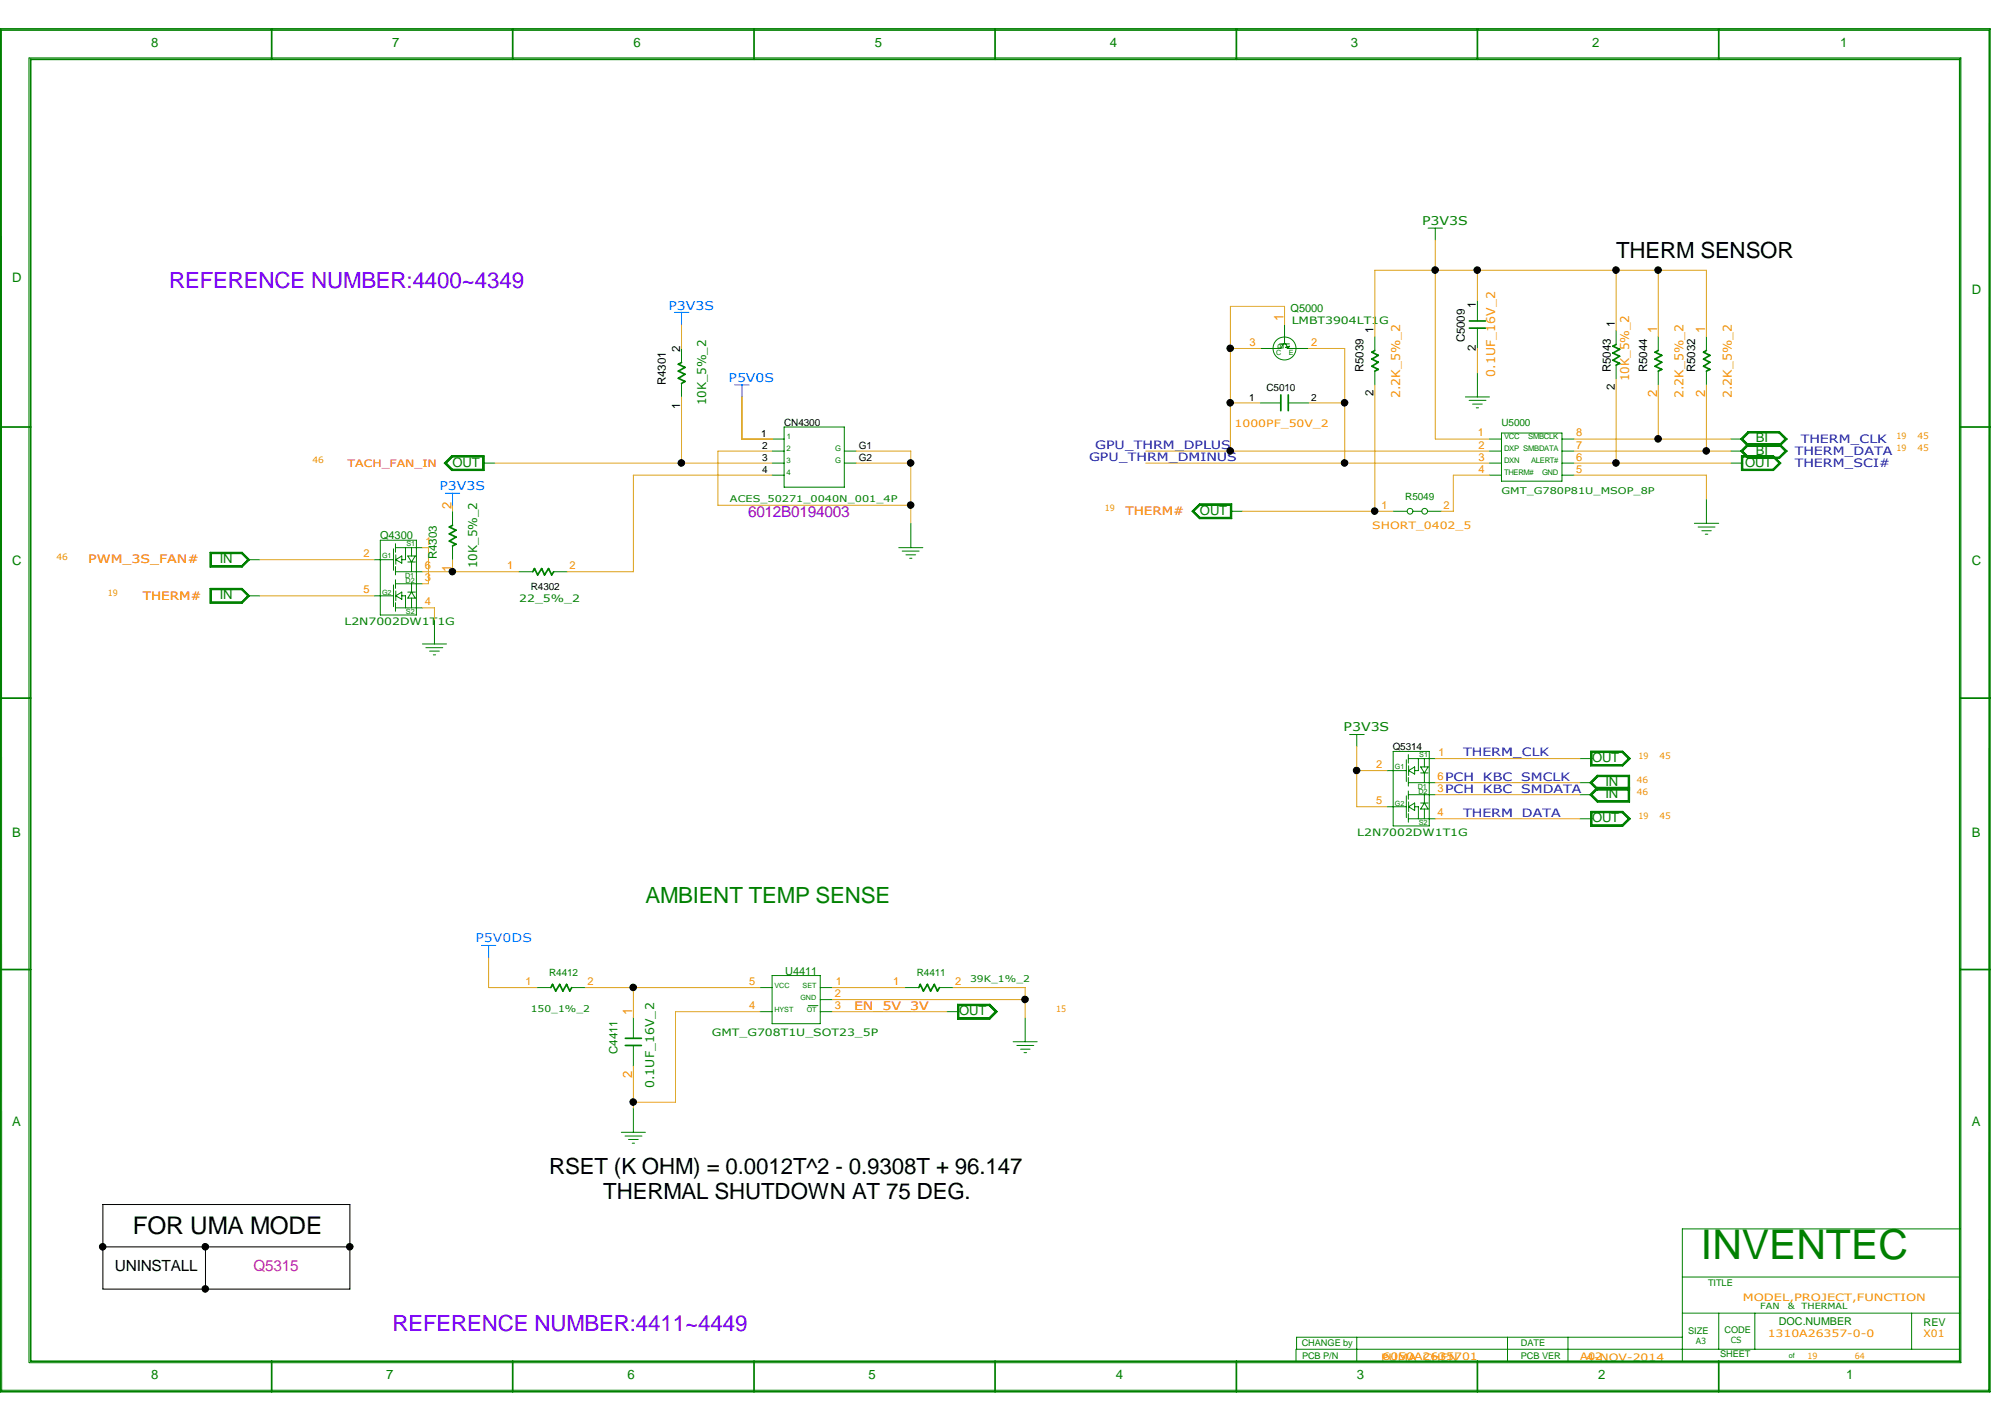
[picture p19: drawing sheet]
<svg xmlns="http://www.w3.org/2000/svg" width="297mm" height="210mm" viewBox="0 0 297 210" stroke-linecap="round" stroke-linejoin="round" font-family="sans-serif">
<defs><g id="words">
<text font-size="6.1" fill="#008000" x="251.2" y="186">INVENTEC</text>
<text font-size="3.6" x="19.6" y="182.3">FOR UMA MODE</text>
<g font-size="3.3">
<text x="238.7" y="38.1">THERM SENSOR</text>
<text x="81.1" y="173.5">RSET (K OHM) = 0.0012T^2 - 0.9308T + 96.147</text>
<text x="89.1" y="177">THERMAL SHUTDOWN AT 75 DEG.</text>
</g>
<g font-size="3.3" fill="#8000ff">
<text x="25" y="42.6">REFERENCE NUMBER:4400~4349</text>
<text x="58" y="196.6">REFERENCE NUMBER:4411~4449</text>
</g>
<text font-size="3.3" fill="#008000" x="95.3" y="133.4">AMBIENT TEMP SENSE</text>
<text font-size="2.3" fill="#9400d3" x="110.5" y="76.4">6012B0194003</text>
<text font-size="2.3" x="17" y="187.7">UNINSTALL</text>
<text font-size="2.3" fill="#ff1493" x="37.5" y="187.7">Q5315</text>
<g font-size="1.9" fill="#008000">
<text x="22.3" y="6.9">8</text>
<text x="58" y="6.9">7</text>
<text x="93.6" y="6.9">6</text>
<text x="129.2" y="6.9">5</text>
<text x="163.9" y="6.9">4</text>
<text x="199.5" y="6.9">3</text>
<text x="235.2" y="6.9">2</text>
<text x="271.8" y="6.9">1</text>
<text x="1.8" y="41.7">D</text>
<text x="291.2" y="43.4">D</text>
<text x="259.4" y="65.4">BI</text>
<text x="66.8" y="68.9">OUT</text>
<text x="257.8" y="68.9">OUT</text>
<text x="259.4" y="67.1">BI</text>
<text x="177.2" y="76">OUT</text>
<text x="1.8" y="83.5">C</text>
<text x="32.5" y="83.1">IN</text>
<text x="291.2" y="83.5">C</text>
<text x="32.5" y="88.5">IN</text>
<text x="235.2" y="112.5">OUT</text>
<text x="237.1" y="116.1">IN</text>
<text x="237.1" y="117.9">IN</text>
<text x="1.8" y="123.6">B</text>
<text x="235.2" y="121.5">OUT</text>
<text x="291.2" y="123.6">B</text>
<text x="141.7" y="149.9">OUT</text>
<text x="1.8" y="166.3">A</text>
<text x="291.2" y="166.3">A</text>
<text x="22.3" y="203.7">8</text>
<text x="57.1" y="203.7">7</text>
<text x="92.7" y="203.7">6</text>
<text x="128.3" y="203.7">5</text>
<text x="164.8" y="203.7">4</text>
<text x="200.4" y="203.7">3</text>
<text x="236" y="203.7">2</text>
<text x="272.7" y="203.7">1</text>
</g>
<g font-size="1.9" fill="#ff8d00">
<text x="189.6" y="47.5" transform="rotate(-90 189.6 47.5)">1</text>
<text x="244.8" y="49.2" transform="rotate(-90 244.8 49.2)">1</text>
<text x="251.9" y="49.2" transform="rotate(-90 251.9 49.2)">1</text>
<text x="244.8" y="58.6" transform="rotate(-90 244.8 58.6)">2</text>
<text x="251.9" y="58.6" transform="rotate(-90 251.9 58.6)">2</text>
<text x="66.7" y="75.2" transform="rotate(-90 66.7 75.2)">2</text>
<text x="66.7" y="84.5" transform="rotate(-90 66.7 84.5)">1</text>
<text x="93.4" y="149.9" transform="rotate(-90 93.4 149.9)">1</text>
<text x="93.4" y="159.2" transform="rotate(-90 93.4 159.2)">2</text>
</g>
<g font-size="1.8" fill="#008000">
<text x="210.1" y="33.2">P3V3S</text>
<text x="104.3" y="59.9" transform="rotate(-90 104.3 59.9)">10K_5%_2</text>
<text x="70.5" y="83.9" transform="rotate(-90 70.5 83.9)">10K_5%_2</text>
<text x="198.5" y="108">P3V3S</text>
<text x="96.6" y="160.7" transform="rotate(-90 96.6 160.7)">0.1UF_16V_2</text>
</g>
<g font-size="1.8" fill="#0080ff">
<text x="98.7" y="45.7">P3V3S</text>
<text x="107.6" y="56.4">P5V0S</text>
<text x="64.9" y="72.4">P3V3S</text>
</g>
<g font-size="1.8" fill="#ff8d00">
<text x="206.8" y="58.8" transform="rotate(-90 206.8 58.8)">2.2K_5%_2</text>
<text x="220.8" y="55.7" transform="rotate(-90 220.8 55.7)">0.1UF_16V_2</text>
<text x="240.7" y="56.3" transform="rotate(-90 240.7 56.3)">10K_5%_2</text>
<text x="248.7" y="58.8" transform="rotate(-90 248.7 58.8)">2.2K_5%_2</text>
<text x="255.8" y="58.8" transform="rotate(-90 255.8 58.8)">2.2K_5%_2</text>
</g>
<text font-size="1.8" fill="#1e90ff" x="70.2" y="139.2">P5V0DS</text>
<g font-size="1.7">
<text x="218" y="45.4" transform="rotate(-90 218 45.4)">1</text>
<text x="100.5" y="52" transform="rotate(-90 100.5 52)">2</text>
<text x="202.9" y="49.2" transform="rotate(-90 202.9 49.2)">1</text>
<text x="216.4" y="50.6" transform="rotate(-90 216.4 50.6)">C5009</text>
<text x="218" y="51.9" transform="rotate(-90 218 51.9)">2</text>
<text x="238.5" y="48.3" transform="rotate(-90 238.5 48.3)">1</text>
<text x="98.3" y="56.9" transform="rotate(-90 98.3 56.9)">R4301</text>
<text x="201.4" y="55" transform="rotate(-90 201.4 55)">R5039</text>
<text x="202.9" y="58.5" transform="rotate(-90 202.9 58.5)">2</text>
<text x="238" y="55" transform="rotate(-90 238 55)">R5043</text>
<text x="238.5" y="57.6" transform="rotate(-90 238.5 57.6)">2</text>
<text x="243.3" y="55" transform="rotate(-90 243.3 55)">R5044</text>
<text x="250.4" y="55" transform="rotate(-90 250.4 55)">R5032</text>
<text x="100.5" y="60.4" transform="rotate(-90 100.5 60.4)">1</text>
</g>
<g font-size="1.7" fill="#00f">
<text x="266" y="65.4">THERM_CLK</text>
<text x="160.9" y="68.1">GPU_THRM_DMINUS</text>
<text x="161.8" y="66.3">GPU_THRM_DPLUS</text>
<text x="265.1" y="69">THERM_SCI#</text>
<text x="265.1" y="67.2">THERM_DATA</text>
<text x="216.1" y="111.7">THERM_CLK</text>
<text x="216.1" y="120.6">THERM_DATA</text>
</g>
<g font-size="1.7" fill="#f00">
<text x="166.2" y="76.1">THERM#</text>
<text x="13" y="83.2">PWM_3S_FAN#</text>
<text x="21.1" y="88.6">THERM#</text>
<text x="126.2" y="149.1">EN_5V_3V</text>
</g>
<g font-size="1.7" fill="#008000">
<text x="64.5" y="82.6" transform="rotate(-90 64.5 82.6)">R4303</text>
<text x="91.2" y="155.7" transform="rotate(-90 91.2 155.7)">C4411</text>
</g>
<g font-size="1.6" fill="#008000">
<text x="190.6" y="46.1">Q5000</text>
<text x="56.1" y="79.6">Q4300</text>
<text x="116" y="144.1">U4411</text>
<text x="262.8" y="195.8">DOC.NUMBER</text>
<text x="284.1" y="195.9">REV</text>
</g>
<g font-size="1.6" fill="#ff8d00">
<text x="184.6" y="51.1">3</text>
<text x="193.7" y="51.1">2</text>
<text x="218.3" y="64.4">1</text>
<text x="232.8" y="64.4">8</text>
<text x="218.4" y="69.8">4</text>
<text x="218.4" y="68">3</text>
<text x="218.4" y="66.3">2</text>
<text x="232.8" y="66.3">7</text>
<text x="232.8" y="68">6</text>
<text x="232.8" y="69.8">5</text>
<text x="204" y="75.1">1</text>
<text x="213.2" y="75.1">2</text>
<text x="53.7" y="82.3">2</text>
<text x="62.9" y="80.5">1</text>
<text x="53.7" y="87.6">5</text>
<text x="62.7" y="89.4">4</text>
<text x="62.7" y="85.8">3</text>
<text x="62.7" y="84">6</text>
<text x="74.9" y="84">1</text>
<text x="84.1" y="84">2</text>
<text x="203.3" y="113.4">2</text>
<text x="212.5" y="111.6">1</text>
<text x="203.3" y="118.8">5</text>
<text x="212.3" y="117">3PCH_KBC_SMDATA</text>
<text x="212.3" y="115.2">6PCH_KBC_SMCLK</text>
<text x="212.3" y="120.6">4</text>
<text x="77.6" y="145.5">1</text>
<text x="86.8" y="145.5">2</text>
<text x="110.7" y="145.5">5</text>
<text x="110.7" y="149.1">4</text>
<text x="123.3" y="149.1">3</text>
<text x="123.3" y="147.3">2</text>
<text x="123.4" y="145.5">1</text>
<text x="131.9" y="145.5">1</text>
<text x="141.1" y="145.5">2</text>
</g>
<g font-size="1.5" fill="#008000">
<text x="190.8" y="47.9">LMBT3904LT1G</text>
<text x="221.8" y="62.9">U5000</text>
<text x="207.6" y="73.8">R5049</text>
<text x="76.7" y="88.9">22_5%_2</text>
<text x="50.9" y="92.3">L2N7002DW1T1G</text>
<text x="200.5" y="123.4">L2N7002DW1T1G</text>
<text x="81.1" y="144.1">R4412</text>
<text x="135.4" y="144.1">R4411</text>
<text x="105.2" y="153">GMT_G708T1U_SOT23_5P</text>
</g>
<g font-size="1.5">
<text x="184.5" y="59.2">1</text>
<text x="187.1" y="57.8">C5010</text>
<text x="193.7" y="59.2">2</text>
<text x="112.4" y="64.5">1</text>
<text x="115.8" y="62.9">CN4300</text>
<text x="112.6" y="69.9">4</text>
<text x="112.6" y="68.1">3</text>
<text x="112.6" y="66.3">2</text>
<text x="126.9" y="68.1">G2</text>
<text x="126.9" y="66.3">G1</text>
<text x="78.4" y="87.2">R4302</text>
<text x="205.7" y="110.8">Q5314</text>
</g>
<g font-size="1.5" fill="#ff8d00">
<text x="182.4" y="63.1">1000PF_50V_2</text>
<text x="202.7" y="78.2">SHORT_0402_5</text>
<text x="257.4" y="192.2">MODEL,PROJECT,FUNCTION</text>
<text x="261.1" y="197.5">1310A26357-0-0</text>
<text x="284.1" y="197.5">X01</text>
<text x="204" y="201.1">PUMA CHEN</text>
<text x="204.2" y="200.9">6050A2635701</text>
<text x="233.4" y="200.9">A02</text>
<text x="234.3" y="201.1">4-NOV-2014</text>
</g>
<text font-size="1.5" fill="#f00" x="51.3" y="69">TACH_FAN_IN</text>
<g font-size="1.4" fill="#008000">
<text x="107.8" y="74.2">ACES_50271_0040N_001_4P</text>
<text x="221.8" y="72.9">GMT_G780P81U_MSOP_8P</text>
<text x="78.4" y="149.5">150_1%_2</text>
<text x="143.3" y="145">39K_1%_2</text>
<text x="252.3" y="189.9">TITLE</text>
<text x="249.3" y="197">SIZE</text>
<text x="254.7" y="196.9">CODE</text>
<text x="192.3" y="198.8">CHANGE by</text>
<text x="192.3" y="200.7">PCB P/N</text>
<text x="224.7" y="198.8">DATE</text>
<text x="224.7" y="200.7">PCB VER</text>
<text x="254.1" y="200.4">SHEET</text>
</g>
<g font-size="1.3" fill="#008000">
<text x="189.7" y="51.5" transform="rotate(-90 189.7 51.5)">B</text>
<text x="260" y="193.4">FAN</text>
<text x="264.1" y="193.4">&amp;</text>
<text x="266.1" y="193.4">THERMAL</text>
<text x="250.5" y="198.5">A3</text>
<text x="255.6" y="198.4">CS</text>
</g>
<g font-size="1.3" fill="#ff8d00">
<text x="280.1" y="64.9">19</text>
<text x="283.2" y="64.9">45</text>
<text x="46.1" y="68.4">46</text>
<text x="280.1" y="66.6">19</text>
<text x="283.2" y="66.6">45</text>
<text x="163.2" y="75.5">19</text>
<text x="8.3" y="82.7">46</text>
<text x="15.9" y="88">19</text>
<text x="242" y="112.1">19</text>
<text x="245.1" y="112.1">45</text>
<text x="241.8" y="117.4">46</text>
<text x="241.8" y="115.6">46</text>
<text x="242" y="120.9">19</text>
<text x="245.1" y="120.9">45</text>
<text x="156" y="149.4">15</text>
<text x="267" y="200.7">19</text>
<text x="274" y="200.7">64</text>
</g>
<g font-size="1.1" fill="#008000">
<text x="188.5" y="52.5">C</text>
<text x="190.4" y="52.5">E</text>
<text x="116.2" y="64.8">1</text>
<text x="222.2" y="64.8">VCC</text>
<text x="225.7" y="64.8">SMBCLK</text>
<text x="116.2" y="70.1">4</text>
<text x="116.2" y="68.4">3</text>
<text x="116.2" y="66.6">2</text>
<text x="123.4" y="68.4">G</text>
<text x="123.4" y="66.6">G</text>
<text x="222.2" y="70.1">THERM#</text>
<text x="222.2" y="68.4">DXN</text>
<text x="222.2" y="66.6">DXP SMBDATA</text>
<text x="226.1" y="68.4">ALERT#</text>
<text x="227.8" y="70.1">GND</text>
<text x="56.4" y="82.5">G1</text>
<text x="60" y="80.7">S1</text>
<text x="56.4" y="87.8">G2</text>
<text x="59.8" y="85.3">D1</text>
<text x="59.9" y="86.1">D2</text>
<text x="59.9" y="90.7">S2</text>
<text x="206" y="113.7">G1</text>
<text x="209.6" y="111.9">S1</text>
<text x="206" y="119">G2</text>
<text x="209.4" y="116.5">D1</text>
<text x="209.5" y="117.2">D2</text>
<text x="209.5" y="121.8">S2</text>
<text x="114.4" y="149.4">HYST</text>
<text x="114.4" y="145.9">VCC</text>
<text x="118.2" y="147.7">GND</text>
<text x="118.5" y="145.9">SET</text>
<text x="119.2" y="149.4">OT</text>
<text x="264.2" y="200.6">of</text>
</g>
</g></defs>
<g fill="none" stroke="#008000" stroke-width=".25">
<path d="M0 4.3h293.9v201.3h-293.9zM40.1 4.3v4.5M75.7 4.3v4.5M111.4 4.3v4.5M147 4.3v4.5M182.6 4.3v4.5M218.2 4.3v4.5M253.9 4.3v4.5M289.5 8.8h-285v192.3h285M289.5 8.7v192.4M100.7 53.6l-.5 .2 1 .5-1 .5 1 .5-1 .6 1 .4-.5 .3M189.2 58.3v2.4"/>
<path d="M190.3 58.3v2.4M203.1 51.8l-.5 .2 1 .5-1 .5 1 .5-1 .6 1 .5-.5 .2M217 47.4h2.4M217 48.5h2.4M238.7 50.9l-.5 .2 1 .5-1 .6 1 .4-1 .6 1 .5-.5 .2M244.9 51.8l-.4 .2 .9 .5-.9 .5 .9 .5-.9 .6 .9 .5-.5 .2M252 51.8l-.4 .2 1 .5-1 .5 1 .5-1 .6 1 .5-.6 .2M0 63.1h4.5M66.8 77.6l-.4 .3 .9 .4-.9 .6 .9 .4-.9 .6 .9 .5-.5 .2M289.5 63.1h4.4M78.7 84.5l.2-.5 .5 .9 .6-.9 .4 .9 .6-.9 .5 .9 .3-.4M0 103.1h4.5"/>
<path d="M289.5 103.1h4.4M0 143.2h4.5M81.4 145.9l.2-.5 .5 1 .6-1 .4 1 .6-1 .5 1 .3-.5M92.4 153.4h2.3M92.4 154.4h2.3M135.7 145.9l.2-.5 .5 1 .6-1 .5 1 .5-1 .5 1 .3-.5M289.5 143.2h4.4M40.1 201.1v4.5M75.7 201.1v4.5M111.4 201.1v4.5M147 201.1v4.5M182.6 201.1v4.5"/>
<path d="M218.2 201.1v4.5M253.9 201.1v4.5"/>
</g>
<g fill="none" stroke="#008000" stroke-width=".15">
<path d="M.2 4.4l.1 201M.3 4.5h293.4M4.3 8.6v192.7M4.3 8.6h285.3v192.7h-285.3M293.8 4.5l-.1 200.9h-293.4M210.9 33.7h2.2M212 33.7v1.8M100.7 51.5v2.1M100.7 56.6v2M186.2 59.5h3M189 50.8h1.5M189.6 50.8l-.4 .7h-3"/>
<path d="M189.7 47.9v2.9M189.9 51.3l.6-.2-.2 .4zM189.9 50.8l.4 .7M190.3 59.5h3M190.3 51.5h3M203.1 49.7v2.1M203.1 54.8v2.1M216.4 58.6h3.6M217 59.1h2.5M217.5 59.7h1.4M218.2 44.4v3M218.2 48.5v3"/>
<path d="M218.2 55.1v3.5M238.7 48.8v2.1M238.7 53.9v2.1M244.9 49.7v2.1M244.9 54.8v2.1M252 49.7v2.1M252 54.8v2.1M56.2 79.8h5.3v11h-5.3zM65.6 68.4l1.1-1.1h4.8v2.2h-4.8zM65.8 68.4l1-1h4.6v2h-4.6zM66.8 67.4h4.7v2h-4.7l-1.1-1zM66.8 67.5h4.5v1.8h-4.5l-.8-.9z"/>
<path d="M66.8 75.5v2.1M71.3 68.4h1.8M114 68.4h1.8M114 64.9h1.8M114 66.6h1.8M114 70.2h1.8M115.8 63.1h8.9v8.9h-8.9zM124.7 68.4h1.8M124.7 66.6h1.8M134.5 77.3v3.6M176.1 75.5l1.1-1h4.7v2.1h-4.7zM176.3 75.5l.9-.9h4.6v1.9h-4.6z"/>
<path d="M176.4 75.5l.8-.9h4.5v1.8h-4.5zM177.2 74.4h4.7v2.2h-4.7l-1.1-1.1zM181.7 75.5h1.8M205.8 75.5h2M208.7 75.5h1.3M210.9 75.5h2M218.1 60.2h.3M220 68.4h1.8M220 64.9h1.8M220 66.6h1.8M220 70.2h1.8M221.8 64h8.9v7.1h-8.9z"/>
<path d="M230.7 68.4h1.8M230.7 64.9h1.8M230.7 66.6h1.8M230.7 70.2h1.8M250.3 77.3h3.6M250.8 77.9h2.5M251.4 78.4h1.4M251.9 78.9h.4M252 73.7v3.6M255.6 68.4h1.8M255.6 64.9h1.8M255.6 66.6h1.8"/>
<path d="M257.1 66.6l1.1-1.1h4.6l1.2 1.1-1.2 1.1h-4.6zM257.1 64.9l1.1-1.1h4.6l1.2 1.1-1.2 1.1h-4.6zM257.2 67.3h4.8l1.1 1.1-1.1 1.1h-4.8zM257.2 66.6l1-1h4.6l1.1 1-1.1 1h-4.6zM257.3 67.4h4.7l1 1-1 1h-4.7zM257.3 66.6l1-.9h4.5l.9 .9-.9 1h-4.5zM257.3 64.9l1-1h4.5l.9 1-.9 .9h-4.5zM257.3 67.4h4.6l.9 1-.9 1h-4.6zM257.4 66.6l.9 .9M257.4 64.9l.9-.9h4.5l.8 .9-.8 .8M257.4 64.9l.9 .8M258.2 63.8h4.6l1.1 1.1-1.1 1h-4.6l-1-1z"/>
<path d="M258.3 65.7h4.5M258.3 65.7l-.9 .9M262.8 65.7l.8 .9-.8 .9h-5.4v1.8h4.5l.9-.9-.9-.9M31 81.6h4.8l1.1 1.1-1.1 1.1h-4.8zM31 86.9h4.8l1.1 1.1-1.1 1.1h-4.8zM31.1 81.6h4.6l1.1 1.1-1.1 1h-4.6zM31.1 87h4.6l1.1 1-1.1 1h-4.6zM31.2 81.7h4.5l1 1-1 .9h-4.5zM31.2 87h4.5l1 1-1 1h-4.5zM31.2 81.8h4.5l.9 .9-.9 .9h-4.5zM31.2 87.1h4.5l.9 .9-.9 .9h-4.5zM36.6 82.7h1.8"/>
<path d="M36.6 88h1.8M55.3 82.7h2.8M55.3 88h2.8M58.1 81.1v3.1M58.1 86.4v3.2M58.4 80.9h4M58.4 80.3v1.3M58.4 83.7v1.2M58.4 85.6v1.3M58.4 89v1.3M58.4 86.2h4M58.4 84.5h4"/>
<path d="M58.4 89.8h4M58.5 82.7l.8-.6v1.1zM58.5 88l.8-.5v1zM58.5 82v1.4M58.5 87.3v1.4M59.3 88h.6v1.8M59.9 80.9v1.8h-.6M60.2 87.5h1.1M60.2 82.1h1.1l-.5 .9zM60.2 83h1.1M60.8 87.5l.5 .8h-1.1zM60.8 80.9v1.2"/>
<path d="M60.8 83v1.5M60.8 86.2v1.3M60.8 88.3v1.5M62.4 95.1h3.6M62.9 95.7h2.5M63.5 96.2h1.4M64 96.7h.3M64.2 91.6v3.5M66.8 80.6v2.1M76.6 84.5h2.1M81.8 84.5h2M132.8 80.9h3.5"/>
<path d="M133.3 81.4h2.5M133.8 82h1.5M134.4 82.5h.3M199.3 108.5h2.2M200.4 108.5v1.8M204.9 119.2h2.8M204.9 113.8h2.8M205.8 111h5.3v11h-5.3zM207.7 112.2v3.2M207.7 117.6v3.2M208 111.5v1.2M208 114.9v1.2"/>
<path d="M208 116.8v1.3M208 117.4h4M208 115.6h4M208 112.1h4M208.1 113.8l.9-.5v1zM208.1 119.2l.9-.6v1.1zM208.1 113.1v1.5M208.1 118.4v1.5M209 119.2h.5v1.7M209.5 112.1v1.7h-.5M209.8 118.6h1.1M209.8 113.3h1.1l-.5 .9z"/>
<path d="M209.8 114.2h1.1M210.4 118.6l.5 .9h-1.1zM210.4 112.1v1.2M210.4 114.2v1.4M210.4 117.4v1.2M210.4 119.5v1.4M233.4 117.4h1.8M233.4 115.6h1.8M233.4 112.1h1.8M234.9 111h4.8l1.1 1.1-1.1 1.1h-4.8zM234.9 119.8h4.8l1.1 1.1-1.1 1.1h-4.8zM235 119.9h4.7l1 1-1 1.1h-4.7z"/>
<path d="M235 111h4.7l1 1.1-1 1h-4.7zM235.1 111.1h4.5l1 1-1 .9h-4.5zM235.1 120h4.5l1 .9-1 1h-4.5zM235.2 115.6l.8-.9h4.5v3.6h-4.5l-.8-.9M235.2 111.2h4.4l.9 .9-.9 .8h-4.4zM235.2 115.6l.8 .9M236 116.5h4.5M236 116.5l-.8 .9M240.6 116.4h-4.6l-1 1 1 1h4.6v-3.8h-4.6l-1 1 1 1h4.6M240.6 116.4h-4.6l-1.1 1 1.1 1h4.6v-3.8h-4.6l-1.1 1 1.1 1h4.6M240.7 116.3h-4.8l-1.1 1.1 1.1 1.1h4.8v-4h-4.8l-1.1 1.1 1.1 1.1h4.8M208 120.2v1.3"/>
<path d="M208 120.9h4M233.4 120.9h1.8M235.2 120.1h4.4l.9 .8-.9 .9h-4.4zM79.3 145.9h2.1M84.5 145.9h1.9M93.6 150.3v3.1M93.6 154.4v3.1M112.3 149.4h1.7M112.3 145.9h1.7M114 144.1h7.2v7.1h-7.2zM119.4 148.5h1.4M121.2 149.4h1.7"/>
<path d="M121.2 145.9h1.7M121.2 147.7h1.7M133.6 145.9h2.1M138.8 145.9h2M139.9 149.4h1.7M141.4 148.3h4.8l1.1 1.1-1.1 1.1h-4.8zM141.5 148.4h4.7l1 1-1 1.1h-4.7zM141.6 148.5h4.5l1 .9-1 1h-4.5zM141.6 148.5h4.5l.9 .9-.9 .9h-4.5zM149.6 153.9h3.6M150.2 154.4h2.5M150.7 155h1.4"/>
<path d="M151.3 155.5h.3M151.4 150.3v3.6M91.8 167.3h3.5M92.3 167.8h2.5M92.8 168.3h1.5M93.4 168.9h.3M93.6 163.7v3.6M191.4 199.3v1.8M200.4 197.5v3.6M222.7 197.5v3.6M231.6 197.5v3.6M248.5 197.5h-57v1.8h98"/>
<path d="M248.5 181.5v19.6M248.5 194h41M248.5 188.6h41M248.6 181.5h41M253.9 194v5.3M259.2 194v5.3M282.4 194v5.3"/>
<circle cx="189.7" cy="51.5" r="1.7"/>
<circle cx="208.3" cy="75.5" r=".43"/>
<circle cx="210.4" cy="75.5" r=".43"/>
</g>
<g fill="none" stroke="#000" stroke-width=".15">
<path d="M15.2 177.9h36.5v12.5h-36.5zM15.2 184.2h36.5M30.3 184.2v6.2"/>
<circle cx="212" cy="39.9" r=".49"/>
<circle cx="218.2" cy="39.9" r=".49"/>
<circle cx="238.7" cy="39.9" r=".49"/>
<circle cx="244.9" cy="39.9" r=".49"/>
<circle cx="181.7" cy="59.5" r=".49"/>
<circle cx="181.7" cy="51.5" r=".49"/>
<circle cx="198.6" cy="59.5" r=".49"/>
<circle cx="100.6" cy="68.4" r=".49"/>
<circle cx="134.5" cy="74.6" r=".49"/>
<circle cx="134.5" cy="68.4" r=".49"/>
<circle cx="181.7" cy="66.6" r=".49"/>
<circle cx="198.6" cy="68.4" r=".49"/>
<circle cx="203" cy="75.5" r=".49"/>
<circle cx="238.7" cy="68.4" r=".49"/>
<circle cx="244.9" cy="64.8" r=".49"/>
<circle cx="252" cy="66.6" r=".49"/>
<circle cx="66.8" cy="84.4" r=".49"/>
<circle cx="200.4" cy="113.8" r=".49"/>
<circle cx="93.5" cy="145.9" r=".49"/>
<circle cx="151.4" cy="147.6" r=".49"/>
<circle cx="93.5" cy="162.8" r=".49"/>
<circle cx="15.2" cy="184.2" r=".49"/>
<circle cx="30.3" cy="184.2" r=".49"/>
<circle cx="30.3" cy="190.4" r=".49"/>
<circle cx="51.7" cy="184.2" r=".49"/>
</g>
<g fill="none" stroke="#daa520" stroke-width=".15">
<path d="M212 35.5v29.4h8M218.2 39.9v4.5M238.7 39.9v8.9M244.9 39.9v9.8M100.7 47.9v3.6M100.7 58.6v9.8M181.7 51.5h4.5M181.7 59.5h4.5M189.7 47.9v-2.6h-8v21.3M193.3 51.5h5.3v16.9M193.3 59.5h5.3M203.1 49.7v-9.8h48.9v9.8"/>
<path d="M203.1 56.9v18.6M218.2 51.5v3.6M238.7 56v12.4M244.9 56.9v8M252 56.9v9.7M66.8 74.6v.9M73.1 68.4h40.9M114 70.2h-20.4v14.3h-9.8M114 66.6h-8v8h28.5M126.5 68.4h8M126.5 66.6h8v10.7M169.2 68.4h50.8"/>
<path d="M169.2 66.6h50.8M183.5 75.5h22.3M220 70.2h-5.3v5.3h-1.8M232.5 68.4h23.1M232.5 70.2h19.5v3.5M232.5 66.6h23.1M232.5 64.9h23.1M38.4 82.7h16.9M38.4 88h16.9M62.4 80.9h.9v5.3h-.9M62.4 84.5h14.2M62.4 89.8h1.8v1.8"/>
<path d="M66.8 82.7v1.8M200.4 110.3v8.9h4.5M200.4 113.8h4.5M212 117.4h21.4M212 115.6h21.4M212 112.1h21.4M212 120.9h21.4M72.2 141.4v4.5h7.1M86.4 145.9h25.9M93.6 145.9v4.4M93.6 157.5v6.2M112.3 149.4h-12.5v13.4h-6.2"/>
<path d="M122.9 145.9h10.7M122.9 149.4h17M122.9 147.7h28.5M140.8 145.9h10.6v4.4"/>
</g>
<path d="M71.1 139.7h2.1M72.2 139.7v1.7" fill="none" stroke="#1e90ff" stroke-width=".15"/>
<path d="M99.6 46.1h2.2M100.7 46.1v1.8M108.5 56.9h2.2M109.6 56.9v1.7M65.8 72.9h2.1M66.8 72.9v1.7" fill="none" stroke="#0080ff" stroke-width=".15"/>
<path d="M109.6 58.6v6.3h4.4" fill="none" stroke="#daa520" stroke-width=".25"/>
<g fill="#000">
<circle cx="212" cy="39.9" r=".49"/>
<circle cx="218.2" cy="39.9" r=".49"/>
<circle cx="238.7" cy="39.9" r=".49"/>
<circle cx="244.9" cy="39.9" r=".49"/>
<circle cx="181.7" cy="59.5" r=".49"/>
<circle cx="181.7" cy="51.5" r=".49"/>
<circle cx="198.6" cy="59.5" r=".49"/>
<circle cx="100.6" cy="68.4" r=".49"/>
<circle cx="134.5" cy="74.6" r=".49"/>
<circle cx="134.5" cy="68.4" r=".49"/>
<circle cx="181.7" cy="66.6" r=".49"/>
<circle cx="198.6" cy="68.4" r=".49"/>
<circle cx="203" cy="75.5" r=".49"/>
<circle cx="238.7" cy="68.4" r=".49"/>
<circle cx="244.9" cy="64.8" r=".49"/>
<circle cx="252" cy="66.6" r=".49"/>
<circle cx="66.8" cy="84.4" r=".49"/>
<circle cx="200.4" cy="113.8" r=".49"/>
<circle cx="93.5" cy="145.9" r=".49"/>
<circle cx="151.4" cy="147.6" r=".49"/>
<circle cx="93.5" cy="162.8" r=".49"/>
<circle cx="15.2" cy="184.2" r=".49"/>
<circle cx="30.3" cy="184.2" r=".49"/>
<circle cx="30.3" cy="190.4" r=".49"/>
<circle cx="51.7" cy="184.2" r=".49"/>
</g>
<use href="#words"/>
</svg>
